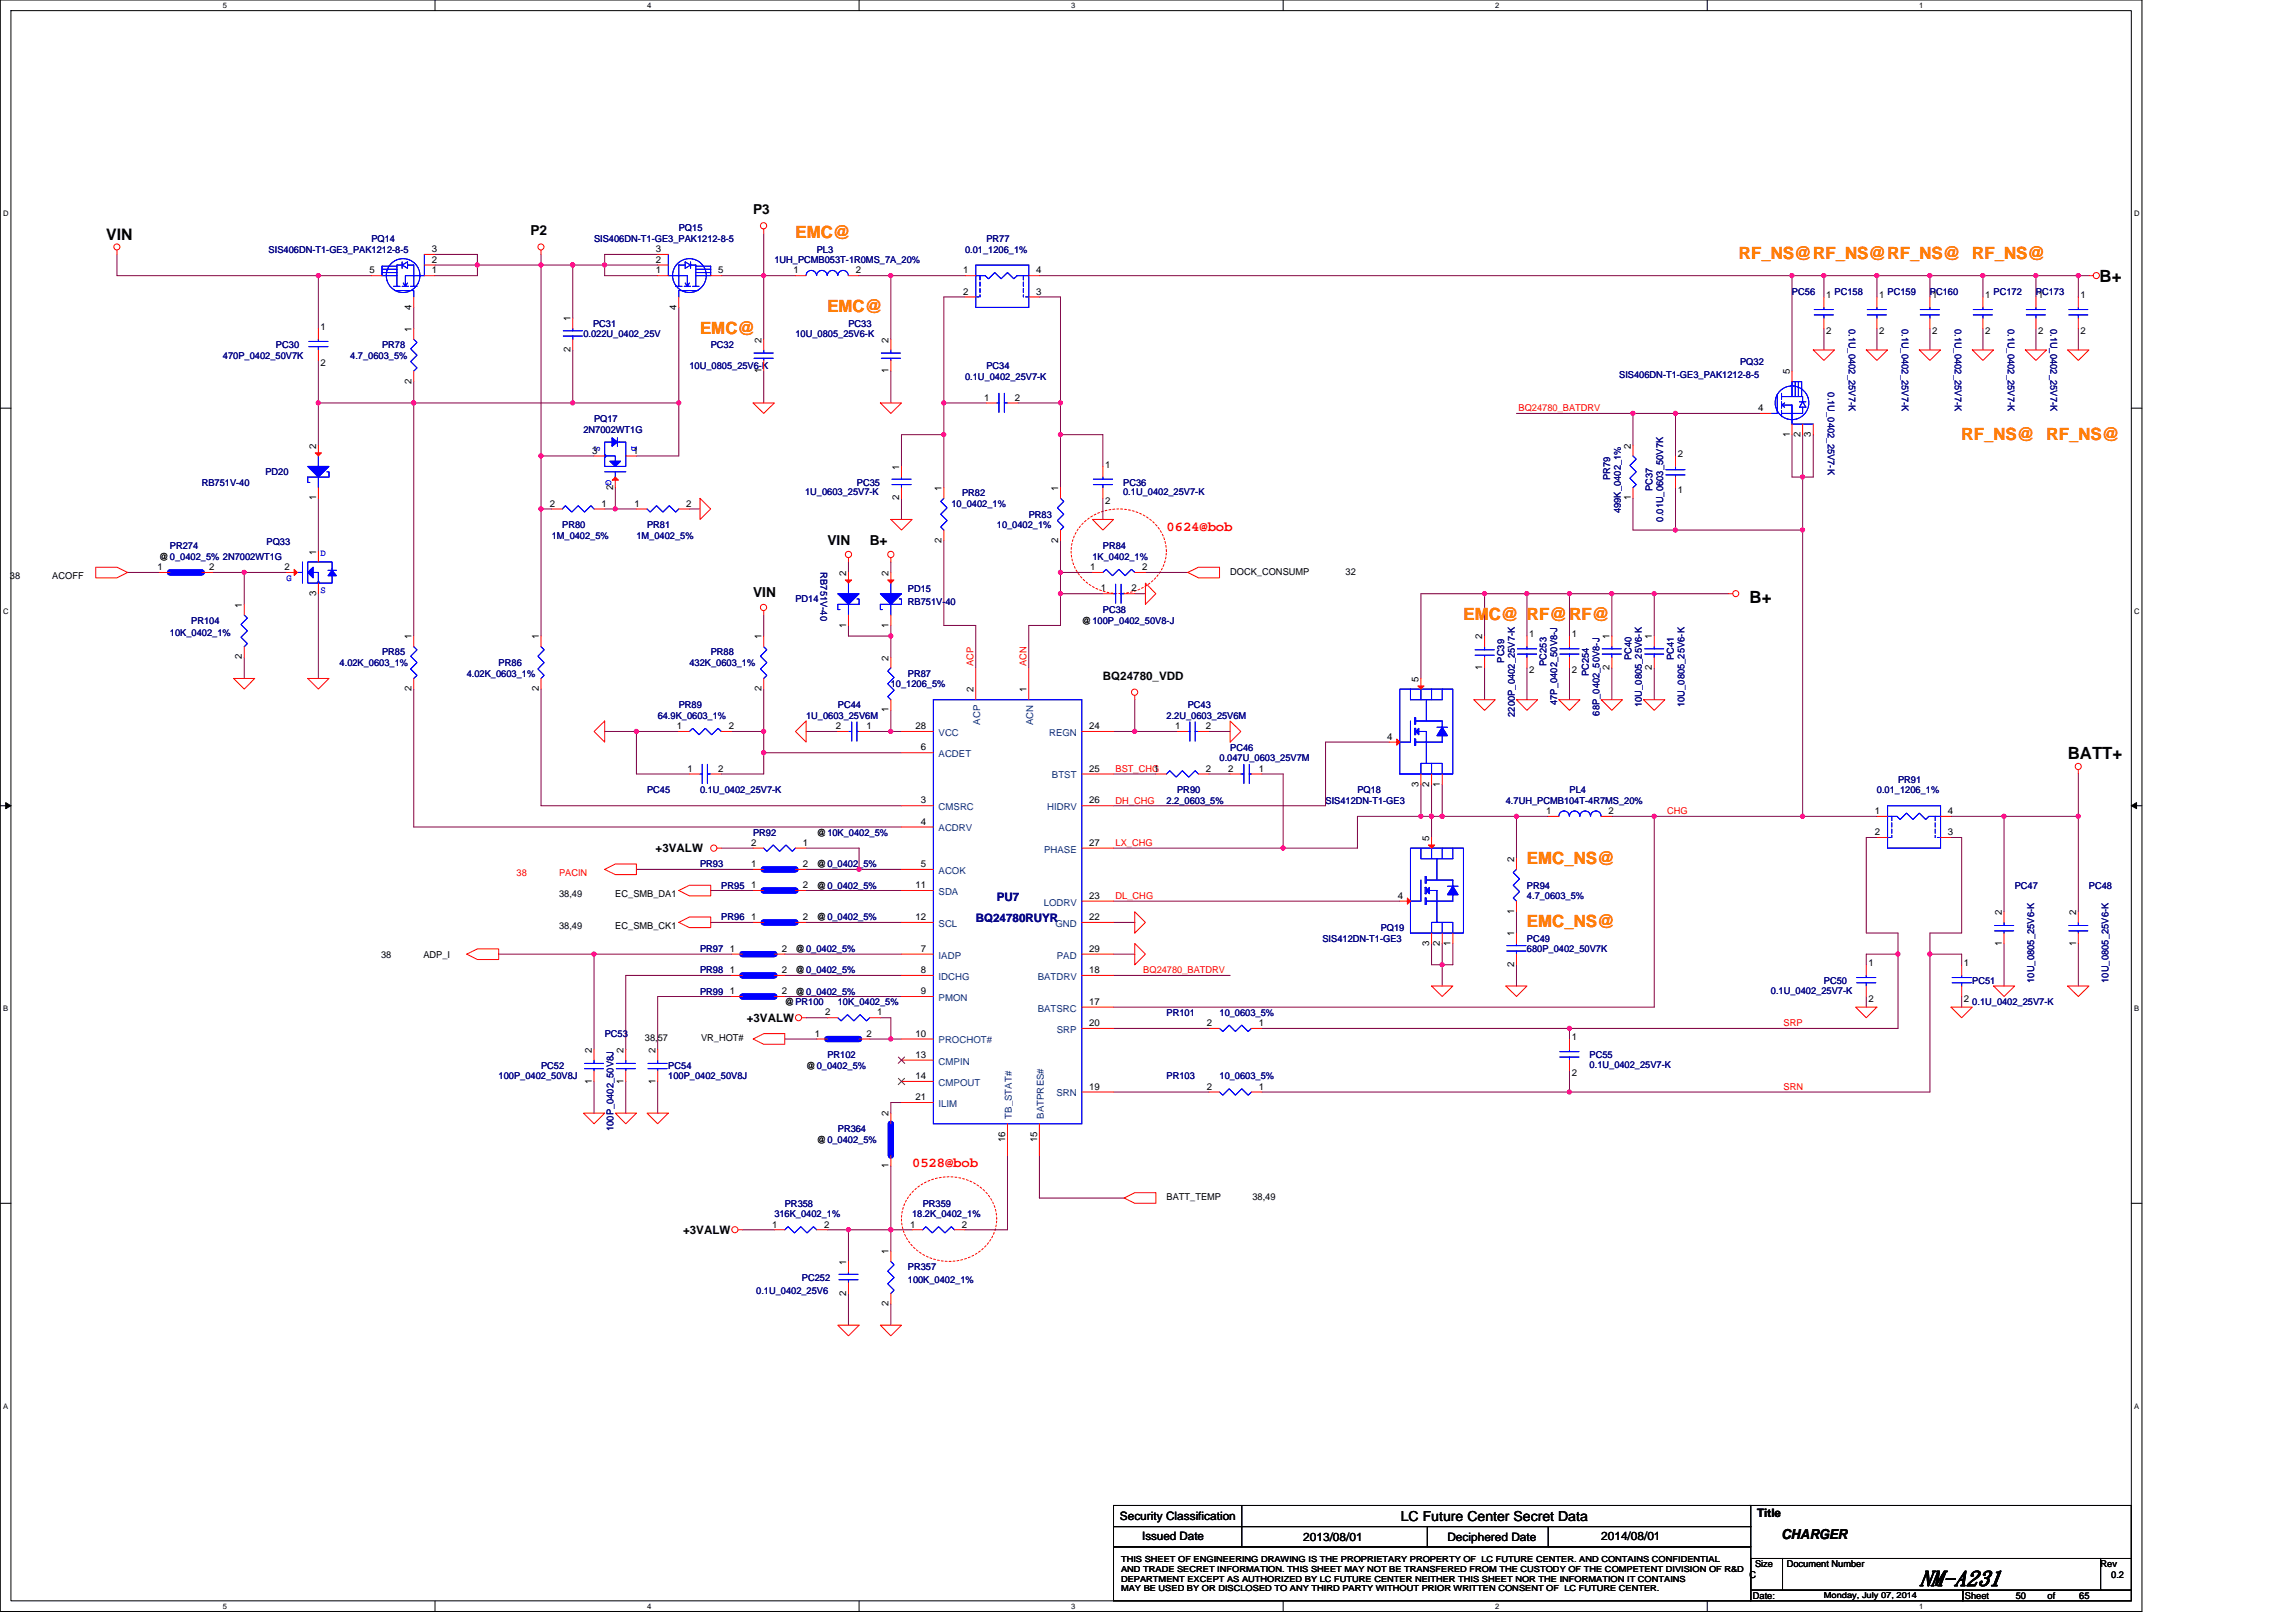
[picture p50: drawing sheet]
<svg xmlns="http://www.w3.org/2000/svg" width="297mm" height="210mm" viewBox="0 0 297 210" stroke-linecap="round" stroke-linejoin="round" font-family="sans-serif">
<defs><g id="words">
<text font-size="2.8" x="248.3" y="205.1">NM-A231</text>
<g font-size="2.2" fill="#ff8000">
<text x="102.9" y="30.8">EMC@</text>
<text x="225" y="33.6">RF_NS@RF_NS@RF_NS@</text>
<text x="255.2" y="33.6">RF_NS@</text>
<text x="107" y="40.4">EMC@</text>
<text x="90.6" y="43.2">EMC@</text>
<text x="253.8" y="56.9">RF_NS@</text>
<text x="264.8" y="56.9">RF_NS@</text>
<text x="189.3" y="80.2">EMC@ RF@ RF@</text>
<text x="197.5" y="111.7">EMC_NS@</text>
<text x="197.5" y="120">EMC_NS@</text>
</g>
<g font-size="2.2">
<text x="271.6" y="36.4">B+</text>
<text x="226.4" y="78">B+</text>
<text x="267.5" y="98.2">BATT+</text>
</g>
<text font-size="2.1" x="13.8" y="31">VIN</text>
<g font-size="1.8">
<text x="97.4" y="27.7">P3</text>
<text x="68.6" y="30.5">P2</text>
<text x="107" y="70.5">VIN</text>
<text x="112.5" y="70.5">B+</text>
<text x="97.4" y="77.2">VIN</text>
<text x="181.2" y="196.8">LC Future Center Secret Data</text>
<text x="230.5" y="199.1">CHARGER</text>
</g>
<g font-size="1.8" fill="#f00">
<text x="150.9" y="68.7">0624@bob</text>
<text x="118" y="151">0528@bob</text>
</g>
<g font-size="1.5">
<text x="142.7" y="87.9">BQ24780_VDD</text>
<text x="84.8" y="110.3">+3VALW</text>
<text x="96.6" y="132.2">+3VALW</text>
<text x="88.4" y="159.7">+3VALW</text>
<text x="144.9" y="196.7">Security Classification</text>
<text x="227.3" y="196.3">Title</text>
<text x="147.8" y="199.3">Issued Date</text>
<text x="168.6" y="199.4">2013/08/01</text>
<text x="187.3" y="199.4">Deciphered Date</text>
<text x="207.2" y="199.3">2014/08/01</text>
</g>
<g font-size="1.5" fill="#000080">
<text x="126.2" y="119.3">BQ24780RUYR</text>
<text x="129" y="116.6">PU7</text>
</g>
<g font-size="1.2" fill="#000080">
<text x="87.8" y="29.9">PQ15</text>
<text x="34.8" y="32.7">SIS406DN-T1-GE3_PAK1212-8-5</text>
<text x="48" y="31.3">PQ14</text>
<text x="76.9" y="31.3">SIS406DN-T1-GE3_PAK1212-8-5</text>
<text x="100.2" y="34">1UH_PCMB053T-1R0MS_7A_20%</text>
<text x="105.7" y="32.7">PL3</text>
<text x="124.9" y="32.7">0.01_1206_1%</text>
<text x="127.6" y="31.3">PR77</text>
<text x="231.8" y="38.2">PC56</text>
<text x="237.3" y="38.2">PC158</text>
<text x="244.2" y="38.2">PC159</text>
<text x="249.7" y="38.2">PC160</text>
<text x="257.9" y="38.2">PC172</text>
<text x="263.4" y="38.2">PC173</text>
<text x="28.8" y="46.4">470P_0402_50V7K</text>
<text x="35.7" y="45">PC30</text>
<text x="45.3" y="46.4">4.7_0603_5%</text>
<text x="49.4" y="45">PR78</text>
<text x="75.5" y="43.6">0.022U_0402_25V</text>
<text x="76.7" y="42.3">PC31</text>
<text x="89.2" y="47.8">10U_0805_25V6-K</text>
<text x="91.9" y="45">PC32</text>
<text x="102.9" y="43.6">10U_0805_25V6-K</text>
<text x="109.8" y="42.3">PC33</text>
<text x="127.6" y="47.8">PC34</text>
<text x="225.1" y="47.2">PQ32</text>
<text x="239.2" y="42.5" transform="rotate(90 239.2 42.5)">0.1U_0402_25V7-K</text>
<text x="246.1" y="42.5" transform="rotate(90 246.1 42.5)">0.1U_0402_25V7-K</text>
<text x="252.9" y="42.5" transform="rotate(90 252.9 42.5)">0.1U_0402_25V7-K</text>
<text x="259.8" y="42.5" transform="rotate(90 259.8 42.5)">0.1U_0402_25V7-K</text>
<text x="265.3" y="42.5" transform="rotate(90 265.3 42.5)">0.1U_0402_25V7-K</text>
<text x="124.9" y="49.1">0.1U_0402_25V7-K</text>
<text x="209.5" y="48.9">SIS406DN-T1-GE3_PAK1212-8-5</text>
<text x="236.5" y="50.8" transform="rotate(90 236.5 50.8)">0.1U_0402_25V7-K</text>
<text x="75.5" y="56">2N7002WT1G</text>
<text x="76.9" y="54.6">PQ17</text>
<text x="26.1" y="62.8">RB751V-40</text>
<text x="34.3" y="61.5">PD20</text>
<text x="104.2" y="64.1">1U_0603_25V7-K</text>
<text x="110.9" y="62.8">PC35</text>
<text x="123.1" y="65.6">10_0402_1%</text>
<text x="124.5" y="64.2">PR82</text>
<text x="145.3" y="62.8">PC36</text>
<text x="145.3" y="64.1">0.1U_0402_25V7-K</text>
<text x="208.3" y="62.1" transform="rotate(-90 208.3 62.1)">PR79</text>
<text x="213.8" y="63.5" transform="rotate(-90 213.8 63.5)">PC37</text>
<text x="22" y="71.1">PR274</text>
<text x="34.5" y="70.5">PQ33</text>
<text x="71.4" y="69.7">1M_0402_5%</text>
<text x="72.7" y="68.3">PR80</text>
<text x="82.3" y="69.7">1M_0402_5%</text>
<text x="83.7" y="68.3">PR81</text>
<text x="129" y="68.3">10_0402_1%</text>
<text x="133.1" y="67">PR83</text>
<text x="142.7" y="71.1">PR84</text>
<text x="209.7" y="66.4" transform="rotate(-90 209.7 66.4)">499K_0402_1%</text>
<text x="215.2" y="67.5" transform="rotate(-90 215.2 67.5)">0.01U_0603_50V7K</text>
<text x="102.9" y="77.9">PD14</text>
<text x="106.2" y="74.1" transform="rotate(90 106.2 74.1)">RB751V-40</text>
<text x="117.5" y="76.6">PD15</text>
<text x="141.3" y="72.5">1K_0402_1%</text>
<text x="22" y="82.3">10K_0402_1%</text>
<text x="24.7" y="80.7">PR104</text>
<text x="117.5" y="78.2">RB751V-40</text>
<text x="142.7" y="79.3">PC38</text>
<text x="43.9" y="86.2">4.02K_0603_1%</text>
<text x="49.4" y="84.8">PR85</text>
<text x="60.4" y="87.5">4.02K_0603_1%</text>
<text x="64.5" y="86.2">PR86</text>
<text x="89.2" y="86.2">432K_0603_1%</text>
<text x="91.9" y="84.8">PR88</text>
<text x="115.2" y="88.9">10_1206_5%</text>
<text x="117.5" y="87.5">PR87</text>
<text x="194.6" y="85.7" transform="rotate(-90 194.6 85.7)">PC39</text>
<text x="200.1" y="86.1" transform="rotate(-90 200.1 86.1)">PC253</text>
<text x="205.5" y="87.5" transform="rotate(-90 205.5 87.5)">PC254</text>
<text x="211" y="85.4" transform="rotate(-90 211 85.4)">PC40</text>
<text x="216.5" y="85.4" transform="rotate(-90 216.5 85.4)">PC41</text>
<text x="85.1" y="93">64.9K_0603_1%</text>
<text x="87.8" y="91.7">PR89</text>
<text x="104.3" y="93">1U_0603_25V6M</text>
<text x="108.4" y="91.7">PC44</text>
<text x="150.9" y="93">2.2U_0603_25V6M</text>
<text x="153.7" y="91.7">PC43</text>
<text x="196" y="92.7" transform="rotate(-90 196 92.7)">2200P_0402_25V7-K</text>
<text x="201.4" y="91.2" transform="rotate(-90 201.4 91.2)">47P_0402_50V8-J</text>
<text x="206.9" y="92.6" transform="rotate(-90 206.9 92.6)">68P_0402_50V8-J</text>
<text x="212.4" y="91.5" transform="rotate(-90 212.4 91.5)">10U_0805_25V6-K</text>
<text x="217.9" y="91.5" transform="rotate(-90 217.9 91.5)">10U_0805_25V6-K</text>
<text x="157.8" y="98.5">0.047U_0603_25V7M</text>
<text x="159.1" y="97.1">PC46</text>
<text x="245.6" y="101.3">PR91</text>
<text x="83.7" y="102.6">PC45</text>
<text x="90.6" y="102.6">0.1U_0402_25V7-K</text>
<text x="150.9" y="104">2.2_0603_5%</text>
<text x="152.3" y="102.6">PR90</text>
<text x="171.5" y="104">SIS412DN-T1-GE3</text>
<text x="175.6" y="102.6">PQ18</text>
<text x="194.8" y="104">4.7UH_PCMB104T-4R7MS_20%</text>
<text x="203" y="102.6">PL4</text>
<text x="242.8" y="102.6">0.01_1206_1%</text>
<text x="90.6" y="112.2">PR93</text>
<text x="97.4" y="108.1">PR92</text>
<text x="93.3" y="115">PR95</text>
<text x="93.3" y="119.1">PR96</text>
<text x="197.5" y="115">PR94</text>
<text x="197.5" y="116.3">4.7_0603_5%</text>
<text x="260.6" y="115">PC47</text>
<text x="270.3" y="115">PC48</text>
<text x="90.6" y="123.2">PR97</text>
<text x="90.6" y="125.9">PR98</text>
<text x="171.1" y="121.8">SIS412DN-T1-GE3</text>
<text x="178.6" y="120.5">PQ19</text>
<text x="197.5" y="121.8">PC49</text>
<text x="197.5" y="123.2">680P_0402_50V7K</text>
<text x="90.6" y="128.7">PR99</text>
<text x="108.4" y="130">10K_0402_5%</text>
<text x="150.9" y="131.4">PR101</text>
<text x="157.8" y="131.4">10_0603_5%</text>
<text x="229.1" y="128.5">0.1U_0402_25V7-K</text>
<text x="236" y="127.3">PC50</text>
<text x="255.2" y="127.3">PC51</text>
<text x="255.2" y="130">0.1U_0402_25V7-K</text>
<text x="263.2" y="127.1" transform="rotate(-90 263.2 127.1)">10U_0805_25V6-K</text>
<text x="272.8" y="127.1" transform="rotate(-90 272.8 127.1)">10U_0805_25V6-K</text>
<text x="78.2" y="134.2">PC53</text>
<text x="107" y="136.9">PR102</text>
<text x="205.7" y="136.9">PC55</text>
<text x="64.5" y="139.7">100P_0402_50V8J</text>
<text x="70" y="138.3">PC52</text>
<text x="86.5" y="138.3">PC54</text>
<text x="86.5" y="139.7">100P_0402_50V8J</text>
<text x="150.9" y="139.7">PR103</text>
<text x="157.8" y="139.7">10_0603_5%</text>
<text x="205.7" y="138.2">0.1U_0402_25V7-K</text>
<text x="79.4" y="146.3" transform="rotate(-90 79.4 146.3)">100P_0402_50V8J</text>
<text x="108.4" y="146.5">PR364</text>
<text x="100.2" y="157.5">316K_0402_1%</text>
<text x="101.5" y="156.1">PR358</text>
<text x="118" y="157.5">18.2K_0402_1%</text>
<text x="119.4" y="156.1">PR359</text>
<text x="97.8" y="167.4">0.1U_0402_25V6</text>
<text x="103.7" y="165.7">PC252</text>
<text x="117.5" y="164.3">PR357</text>
<text x="117.5" y="166">100K_0402_1%</text>
</g>
<g font-size="1.2">
<text x="47.8" y="35.4">5</text>
<text x="55.9" y="35.4">1</text>
<text x="55.9" y="32.6">3</text>
<text x="55.9" y="34">2</text>
<text x="84.8" y="35.4">1</text>
<text x="84.8" y="32.6">3</text>
<text x="84.8" y="34">2</text>
<text x="92.9" y="35.4">5</text>
<text x="102.7" y="35.4">1</text>
<text x="110.7" y="35.4">2</text>
<text x="124.6" y="35.4">1</text>
<text x="134" y="35.4">4</text>
<text x="53.2" y="40.1" transform="rotate(-90 53.2 40.1)">4</text>
<text x="73.8" y="41.6" transform="rotate(-90 73.8 41.6)">1</text>
<text x="87.5" y="40.1" transform="rotate(-90 87.5 40.1)">4</text>
<text x="124.6" y="38.1">2</text>
<text x="134" y="38.1">3</text>
<text x="236.3" y="38.5">1</text>
<text x="243.1" y="38.5">1</text>
<text x="250" y="38.5">1</text>
<text x="256.8" y="38.5">1</text>
<text x="263.7" y="38.5">1</text>
<text x="269.2" y="38.5">1</text>
<text x="41.5" y="42.7">1</text>
<text x="41.5" y="47.3">2</text>
<text x="53.2" y="42.9" transform="rotate(-90 53.2 42.9)">1</text>
<text x="73.8" y="45.6" transform="rotate(-90 73.8 45.6)">2</text>
<text x="98.5" y="44.3" transform="rotate(-90 98.5 44.3)">2</text>
<text x="115" y="44.3" transform="rotate(-90 115 44.3)">2</text>
<text x="236.3" y="43.2">2</text>
<text x="243.1" y="43.2">2</text>
<text x="250" y="43.2">2</text>
<text x="256.8" y="43.2">2</text>
<text x="263.7" y="43.2">2</text>
<text x="269.2" y="43.2">2</text>
<text x="53.2" y="49.7" transform="rotate(-90 53.2 49.7)">2</text>
<text x="98.5" y="48.3" transform="rotate(-90 98.5 48.3)">1</text>
<text x="115" y="48.3" transform="rotate(-90 115 48.3)">1</text>
<text x="127.3" y="51.8">1</text>
<text x="131.3" y="51.8">2</text>
<text x="227.5" y="53.2">4</text>
<text x="231.5" y="48.4" transform="rotate(-90 231.5 48.4)">5</text>
<text x="40.9" y="58" transform="rotate(-90 40.9 58)">2</text>
<text x="76.6" y="58.7">3</text>
<text x="81.9" y="58.7">1</text>
<text x="211" y="58" transform="rotate(-90 211 58)">2</text>
<text x="217.1" y="59.1">2</text>
<text x="231.5" y="56.5" transform="rotate(-90 231.5 56.5)">1</text>
<text x="232.9" y="56.5" transform="rotate(-90 232.9 56.5)">2</text>
<text x="234.3" y="56.5" transform="rotate(-90 234.3 56.5)">3</text>
<text x="40.9" y="64.7" transform="rotate(-90 40.9 64.7)">1</text>
<text x="71.1" y="65.6">2</text>
<text x="77.8" y="65.6">1</text>
<text x="79.3" y="63.4" transform="rotate(-90 79.3 63.4)">2</text>
<text x="82.1" y="65.6">1</text>
<text x="88.8" y="65.6">2</text>
<text x="116.3" y="64.7" transform="rotate(-90 116.3 64.7)">2</text>
<text x="116.3" y="60.8" transform="rotate(-90 116.3 60.8)">1</text>
<text x="121.8" y="63.5" transform="rotate(-90 121.8 63.5)">1</text>
<text x="136.9" y="63.5" transform="rotate(-90 136.9 63.5)">1</text>
<text x="143" y="60.5">1</text>
<text x="143" y="65.2">2</text>
<text x="211" y="64.7" transform="rotate(-90 211 64.7)">1</text>
<text x="217.1" y="63.8">1</text>
<text x="40.9" y="71.8" transform="rotate(-90 40.9 71.8)">1</text>
<text x="121.8" y="70.2" transform="rotate(-90 121.8 70.2)">2</text>
<text x="136.9" y="70.2" transform="rotate(-90 136.9 70.2)">2</text>
<text x="1.3" y="74.9">38</text>
<text x="6.8" y="74.9">ACOFF</text>
<text x="20.4" y="73.8">1</text>
<text x="20.6" y="72.5">@0_0402_5% 2N7002WT1G</text>
<text x="27" y="73.8">2</text>
<text x="36.8" y="73.8">2</text>
<text x="40.9" y="77.1" transform="rotate(-90 40.9 77.1)">3</text>
<text x="109.5" y="74.5" transform="rotate(-90 109.5 74.5)">2</text>
<text x="115" y="74.5" transform="rotate(-90 115 74.5)">2</text>
<text x="141.1" y="73.8">1</text>
<text x="142.4" y="76.5">1</text>
<text x="146.4" y="76.5">2</text>
<text x="147.8" y="73.8">2</text>
<text x="159.1" y="74.4">DOCK_CONSUMP</text>
<text x="174.1" y="74.4">32</text>
<text x="31.3" y="78.6" transform="rotate(-90 31.3 78.6)">1</text>
<text x="53.2" y="82.7" transform="rotate(-90 53.2 82.7)">1</text>
<text x="69.7" y="82.7" transform="rotate(-90 69.7 82.7)">1</text>
<text x="98.5" y="82.7" transform="rotate(-90 98.5 82.7)">1</text>
<text x="109.5" y="81.2" transform="rotate(-90 109.5 81.2)">1</text>
<text x="115" y="81.2" transform="rotate(-90 115 81.2)">1</text>
<text x="140" y="80.7">@100P_0402_50V8-J</text>
<text x="191.8" y="82.7" transform="rotate(-90 191.8 82.7)">2</text>
<text x="197.8" y="82.4">1</text>
<text x="203.3" y="82.4">1</text>
<text x="208.2" y="82.7" transform="rotate(-90 208.2 82.7)">1</text>
<text x="213.7" y="82.7" transform="rotate(-90 213.7 82.7)">1</text>
<text x="31.3" y="85.3" transform="rotate(-90 31.3 85.3)">2</text>
<text x="53.2" y="89.4" transform="rotate(-90 53.2 89.4)">2</text>
<text x="69.7" y="89.4" transform="rotate(-90 69.7 89.4)">2</text>
<text x="98.5" y="89.4" transform="rotate(-90 98.5 89.4)">2</text>
<text x="115" y="85.5" transform="rotate(-90 115 85.5)">2</text>
<text x="125.9" y="89.6" transform="rotate(-90 125.9 89.6)">2</text>
<text x="132.8" y="89.6" transform="rotate(-90 132.8 89.6)">1</text>
<text x="183.5" y="88.2" transform="rotate(-90 183.5 88.2)">5</text>
<text x="191.8" y="86.7" transform="rotate(-90 191.8 86.7)">1</text>
<text x="197.8" y="87.1">2</text>
<text x="203.3" y="87.1">2</text>
<text x="208.2" y="86.7" transform="rotate(-90 208.2 86.7)">2</text>
<text x="213.7" y="86.7" transform="rotate(-90 213.7 86.7)">2</text>
<text x="87.6" y="94.3">1</text>
<text x="94.3" y="94.3">2</text>
<text x="108.1" y="94.3">2</text>
<text x="112.1" y="94.3">1</text>
<text x="115" y="92.2" transform="rotate(-90 115 92.2)">1</text>
<text x="118.4" y="94.3">28</text>
<text x="140.9" y="94.3">24</text>
<text x="152" y="94.3">1</text>
<text x="156" y="94.3">2</text>
<text x="179.5" y="95.7">4</text>
<text x="88.9" y="99.8">1</text>
<text x="92.9" y="99.8">2</text>
<text x="119.1" y="97.1">6</text>
<text x="140.9" y="99.8">25</text>
<text x="149.3" y="99.8">1</text>
<text x="156" y="99.8">2</text>
<text x="158.9" y="99.8">2</text>
<text x="162.9" y="99.8">1</text>
<text x="183.5" y="101.8" transform="rotate(-90 183.5 101.8)">3</text>
<text x="184.9" y="101.8" transform="rotate(-90 184.9 101.8)">2</text>
<text x="186.3" y="101.8" transform="rotate(-90 186.3 101.8)">1</text>
<text x="119.1" y="103.9">3</text>
<text x="119.1" y="106.7">4</text>
<text x="140.9" y="103.9">26</text>
<text x="200" y="105.3">1</text>
<text x="208.1" y="105.3">2</text>
<text x="242.6" y="105.3">1</text>
<text x="252" y="105.3">4</text>
<text x="97.2" y="112.2">1</text>
<text x="97.2" y="109.4">2</text>
<text x="103.9" y="112.2">2</text>
<text x="103.9" y="109.4">1</text>
<text x="105.7" y="112.2">@0_0402_5%</text>
<text x="105.7" y="108.1">@10K_0402_5%</text>
<text x="119.1" y="112.2">5</text>
<text x="140.9" y="109.4">27</text>
<text x="184.9" y="108.8" transform="rotate(-90 184.9 108.8)">5</text>
<text x="195.9" y="111.5" transform="rotate(-90 195.9 111.5)">2</text>
<text x="242.6" y="108.1">2</text>
<text x="252" y="108.1">3</text>
<text x="72.3" y="116.1">38,49</text>
<text x="79.6" y="116.1">EC_SMB_DA1</text>
<text x="97.2" y="114.9">1</text>
<text x="97.2" y="119">1</text>
<text x="103.9" y="114.9">2</text>
<text x="103.9" y="119">2</text>
<text x="105.7" y="115">@0_0402_5%</text>
<text x="105.7" y="119.1">@0_0402_5%</text>
<text x="118.4" y="114.9">11</text>
<text x="118.4" y="119">12</text>
<text x="140.9" y="116.3">23</text>
<text x="140.9" y="119">22</text>
<text x="180.8" y="116.3">4</text>
<text x="195.9" y="118.2" transform="rotate(-90 195.9 118.2)">1</text>
<text x="259" y="118.4" transform="rotate(-90 259 118.4)">2</text>
<text x="268.6" y="118.4" transform="rotate(-90 268.6 118.4)">2</text>
<text x="49.3" y="123.9">38</text>
<text x="54.8" y="123.9">ADP_I</text>
<text x="72.3" y="120.2">38,49</text>
<text x="79.6" y="120.2">EC_SMB_CK1</text>
<text x="94.4" y="123.1">1</text>
<text x="94.4" y="125.9">1</text>
<text x="101.1" y="123.1">2</text>
<text x="101.1" y="125.9">2</text>
<text x="102.9" y="123.2">@0_0402_5%</text>
<text x="102.9" y="125.9">@0_0402_5%</text>
<text x="119.1" y="125.9">8</text>
<text x="119.1" y="123.1">7</text>
<text x="140.9" y="123.1">29</text>
<text x="140.9" y="125.9">18</text>
<text x="184.9" y="122.4" transform="rotate(-90 184.9 122.4)">3</text>
<text x="186.3" y="122.4" transform="rotate(-90 186.3 122.4)">2</text>
<text x="187.7" y="122.4" transform="rotate(-90 187.7 122.4)">1</text>
<text x="195.9" y="125.1" transform="rotate(-90 195.9 125.1)">2</text>
<text x="195.9" y="121.1" transform="rotate(-90 195.9 121.1)">1</text>
<text x="241.7" y="125">1</text>
<text x="254.1" y="125">1</text>
<text x="259" y="122.4" transform="rotate(-90 259 122.4)">1</text>
<text x="268.6" y="122.4" transform="rotate(-90 268.6 122.4)">1</text>
<text x="94.4" y="128.6">1</text>
<text x="101.1" y="128.6">2</text>
<text x="101.5" y="130">@PR100</text>
<text x="102.9" y="128.7">@0_0402_5%</text>
<text x="106.8" y="131.4">2</text>
<text x="113.5" y="131.4">1</text>
<text x="119.1" y="128.6">9</text>
<text x="140.9" y="130">17</text>
<text x="241.7" y="129.6">2</text>
<text x="254.1" y="129.6">2</text>
<text x="76.6" y="136.2" transform="rotate(-90 76.6 136.2)">2</text>
<text x="80.7" y="136.2" transform="rotate(-90 80.7 136.2)">2</text>
<text x="83.4" y="134.7">38,57</text>
<text x="84.8" y="136.2" transform="rotate(-90 84.8 136.2)">2</text>
<text x="90.7" y="134.7">VR_HOT#</text>
<text x="105.4" y="134.1">1</text>
<text x="112.1" y="134.1">2</text>
<text x="118.4" y="134.1">10</text>
<text x="118.4" y="136.9">13</text>
<text x="140.9" y="132.8">20</text>
<text x="156.1" y="132.8">2</text>
<text x="162.9" y="132.8">1</text>
<text x="203.3" y="134.6">1</text>
<text x="76.6" y="140.2" transform="rotate(-90 76.6 140.2)">1</text>
<text x="80.7" y="140.2" transform="rotate(-90 80.7 140.2)">1</text>
<text x="84.8" y="140.2" transform="rotate(-90 84.8 140.2)">1</text>
<text x="104.3" y="138.3">@0_0402_5%</text>
<text x="118.4" y="139.6">14</text>
<text x="118.4" y="142.3">21</text>
<text x="140.9" y="141">19</text>
<text x="156.1" y="141">2</text>
<text x="162.9" y="141">1</text>
<text x="203.3" y="139.2">2</text>
<text x="105.7" y="147.9">@0_0402_5%</text>
<text x="115" y="144.4" transform="rotate(-90 115 144.4)">2</text>
<text x="130" y="147.7" transform="rotate(-90 130 147.7)">16</text>
<text x="134.2" y="147.7" transform="rotate(-90 134.2 147.7)">15</text>
<text x="115" y="151.2" transform="rotate(-90 115 151.2)">1</text>
<text x="150.9" y="155.3">BATT_TEMP</text>
<text x="162" y="155.3">38,49</text>
<text x="99.9" y="158.8">1</text>
<text x="106.6" y="158.8">2</text>
<text x="117.7" y="158.8">1</text>
<text x="124.4" y="158.8">2</text>
<text x="109.5" y="167.6" transform="rotate(-90 109.5 167.6)">2</text>
<text x="109.5" y="163.6" transform="rotate(-90 109.5 163.6)">1</text>
<text x="115" y="162.3" transform="rotate(-90 115 162.3)">1</text>
<text x="115" y="169" transform="rotate(-90 115 169)">2</text>
<text x="227.1" y="202.8">Size</text>
<text x="231.2" y="202.8">Document Number</text>
<text x="271.8" y="202.8">Rev</text>
<text x="226.4" y="204.1">C</text>
<text x="226.8" y="206.9">Date:</text>
<text x="254.2" y="206.9">Sheet</text>
<text x="260.8" y="206.9">50</text>
<text x="264.9" y="206.9">of</text>
<text x="269" y="206.9">65</text>
<text x="273.1" y="204.1">0.2</text>
</g>
<g font-size="1.2" fill="#f00">
<text x="196.5" y="53.2">BQ24780_BATDRV</text>
<text x="126" y="86.1" transform="rotate(-90 126 86.1)">ACP</text>
<text x="132.8" y="86.1" transform="rotate(-90 132.8 86.1)">ACN</text>
<text x="144.3" y="99.9">BST_CHG</text>
<text x="144.3" y="104">DH_CHG</text>
<text x="215.7" y="105.3">CHG</text>
<text x="66.8" y="113.3">38</text>
<text x="72.3" y="113.3">PACIN</text>
<text x="144.3" y="109.5">LX_CHG</text>
<text x="144.3" y="116.3">DL_CHG</text>
<text x="147.9" y="125.9">BQ24780_BATDRV</text>
<text x="230.8" y="132.8">SRP</text>
<text x="230.8" y="141">SRN</text>
</g>
<g font-size="1.2" fill="#00f">
<text x="76.9" y="57.7" transform="rotate(90 76.9 57.7)">S</text>
<text x="81.7" y="57.7" transform="rotate(90 81.7 57.7)">D</text>
<text x="78.4" y="62.1" transform="rotate(90 78.4 62.1)">G</text>
<text x="41.5" y="71.9">D</text>
<text x="37.1" y="75.2">G</text>
<text x="41.5" y="76.7">S</text>
</g>
<g font-size="1.2" fill="#004080">
<text x="121.4" y="95.2">VCC</text>
<text x="126.8" y="93.8" transform="rotate(-90 126.8 93.8)">ACP</text>
<text x="133.7" y="93.9" transform="rotate(-90 133.7 93.9)">ACN</text>
<text x="135.7" y="95.2">REGN</text>
<text x="121.4" y="98">ACDET</text>
<text x="136.1" y="100.7">BTST</text>
<text x="121.4" y="104.8">CMSRC</text>
<text x="121.4" y="107.6">ACDRV</text>
<text x="135.5" y="104.8">HIDRV</text>
<text x="121.4" y="113.1">ACOK</text>
<text x="135.1" y="110.3">PHASE</text>
<text x="121.4" y="115.8">SDA</text>
<text x="121.4" y="119.9">SCL</text>
<text x="135" y="117.2">LODRV</text>
<text x="136.5" y="119.9">GND</text>
<text x="121.4" y="124">IADP</text>
<text x="136.7" y="124">PAD</text>
<text x="121.4" y="126.8">IDCHG</text>
<text x="121.4" y="129.5">PMON</text>
<text x="134.3" y="126.8">BATDRV</text>
<text x="134.3" y="130.9">BATSRC</text>
<text x="121.4" y="135">PROCHOT#</text>
<text x="121.4" y="137.7">CMPIN</text>
<text x="136.7" y="133.6">SRP</text>
<text x="121.4" y="140.5">CMPOUT</text>
<text x="121.4" y="143.2">ILIM</text>
<text x="136.7" y="141.9">SRN</text>
<text x="130.9" y="144.7" transform="rotate(-90 130.9 144.7)">TB_STAT#</text>
<text x="135" y="144.7" transform="rotate(-90 135 144.7)">BATPRES#</text>
</g>
<g font-size="1.1">
<text x="145" y="202.1">THIS SHEET OF ENGINEERING DRAWING IS THE PROPRIETARY PROPERTY OF LC FUTURE CENTER. AND CONTAINS CONFIDENTIAL</text>
<text x="145" y="203.3">AND TRADE SECRET INFORMATION. THIS SHEET MAY NOT BE TRANSFERED FROM THE CUSTODY OF THE COMPETENT DIVISION OF R&amp;D</text>
<text x="145" y="204.6">DEPARTMENT EXCEPT AS AUTHORIZED BY LC FUTURE CENTER NEITHER THIS SHEET NOR THE INFORMATION IT CONTAINS</text>
<text x="145" y="205.9">MAY BE USED BY OR DISCLOSED TO ANY THIRD PARTY WITHOUT PRIOR WRITTEN CONSENT OF LC FUTURE CENTER.</text>
<text x="236" y="206.7">Monday, July 07, 2014</text>
</g>
<g font-size="1">
<text x="28.8" y="1">5</text>
<text x="83.7" y="1">4</text>
<text x="138.6" y="1">3</text>
<text x="193.4" y="1">2</text>
<text x="248.3" y="1">1</text>
<text x=".4" y="28">D</text>
<text x="276.1" y="28">D</text>
<text x=".4" y="79.4">C</text>
<text x="276.1" y="79.4">C</text>
<text x=".4" y="130.9">B</text>
<text x="276.1" y="130.9">B</text>
<text x=".4" y="182.3">A</text>
<text x="276.1" y="182.3">A</text>
<text x="28.8" y="208.2">5</text>
<text x="83.7" y="208.2">4</text>
<text x="138.6" y="208.2">3</text>
<text x="193.4" y="208.2">2</text>
<text x="248.3" y="208.2">1</text>
</g>
</g></defs>
<path d="M0 0h277.1v208.5h-277.1zM1.4 1.4h274.3v205.7h-274.3z" fill="none" stroke="#000" stroke-width=".13"/>
<g fill="#fff">
<path d="M28.8 .1h.6v1.1h-.6z"/>
<path d="M28.8 207.3h.6v1.1h-.6z"/>
</g>
<path d="M56.3 0v1.4M56.3 207.1v1.4" fill="none" stroke="#000" stroke-width=".13"/>
<g fill="#fff">
<path d="M83.7 .1h.6v1.1h-.6z"/>
<path d="M83.7 207.3h.6v1.1h-.6z"/>
</g>
<path d="M111.1 0v1.4M111.1 207.1v1.4" fill="none" stroke="#000" stroke-width=".13"/>
<g fill="#fff">
<path d="M138.6 .1h.5v1.1h-.5z"/>
<path d="M138.6 207.3h.5v1.1h-.5z"/>
</g>
<path d="M166 0v1.4M166 207.1v1.4" fill="none" stroke="#000" stroke-width=".13"/>
<g fill="#fff">
<path d="M193.4 .1h.6v1.1h-.6z"/>
<path d="M193.4 207.3h.6v1.1h-.6z"/>
</g>
<path d="M220.9 0v1.4M220.9 207.1v1.4" fill="none" stroke="#000" stroke-width=".13"/>
<g fill="#fff">
<path d="M248.3 .1h.6v1.1h-.6z"/>
<path d="M248.3 207.3h.6v1.1h-.6z"/>
<path d="M.4 27.1h.7v1.1h-.7z"/>
<path d="M276.1 27.1h.7v1.1h-.7z"/>
<path d="M.4 78.5h.7v1.1h-.7z"/>
<path d="M276.1 78.5h.7v1.1h-.7z"/>
</g>
<path d="M0 52.8h1.4M275.7 52.8h1.4" fill="none" stroke="#000" stroke-width=".13"/>
<g fill="#fff">
<path d="M.4 130h.7v1.1h-.7z"/>
<path d="M276.1 130h.7v1.1h-.7z"/>
</g>
<path d="M0 104.2h1.4M275.7 104.2h1.4" fill="none" stroke="#000" stroke-width=".13"/>
<path d="M.7 103.8l.7 .4-.7 .4zM275.7 104.2l.7-.4v.8z" fill="#000" stroke="#000" stroke-width=".13"/>
<g fill="#fff">
<path d="M.4 181.4h.7v1.1h-.7z"/>
<path d="M276.1 181.4h.7v1.1h-.7z"/>
</g>
<g fill="none" stroke="#000" stroke-width=".13">
<path d="M0 155.7h1.4M275.7 155.7h1.4M144.1 194.8h82.4v2.7h-82.4zM144.1 197.5h82.4v2.6h-82.4zM160.7 194.8v5.3M184.7 197.5v2.6M200.3 197.5v2.6M226.4 194.8h49.3v6.8M144.1 200.1h82.4v7h-82.4zM226.5 201.6h4.1v4.1h-4.1zM226.5 205.7h27.4v1.4h-27.4zM230.6 201.6h41.2v4.1h-41.2z"/>
<path d="M253.9 205.7h21.8v1.4h-21.8zM271.8 201.6h3.9v4.1h-3.9z"/>
</g>
<path d="M140.4 67.4a6.6 6.6 0 0 1 9.8 1.4 5.2 5.2 0 0 1-2.6 7.4 6.4 6.4 0 0 1-8.7-3.2 5 5 0 0 1 1.5-5.6zM118.4 153.8a6.6 6.6 0 0 1 9.9 1.4 5.2 5.2 0 0 1-2.7 7.4 6.4 6.4 0 0 1-8.7-3.2 5 5 0 0 1 1.5-5.6z" fill="none" stroke="#f00" stroke-width=".13" stroke-dasharray=".3 .3"/>
<g fill="none" stroke="#800040" stroke-width=".13">
<path d="M15.1 32.9v2.8h26.1M41.2 35.7h6.8M41.2 35.7v6.8M53.5 39.8v2.7M56.3 32.9h5.5v1.4M56.3 34.3h5.5M61.8 34.3h8.2M61.8 34.3v1.4h-5.5M70 34.3h4.1M70 32.9v1.4M70 34.3v24.7M74.1 34.3h4.1"/>
<path d="M74.1 34.3v6.8M78.2 34.3v1.4h6.9M78.2 34.3h6.9M85.1 32.9h-6.9v1.4M87.8 39.8v12.3M93.3 35.7h5.5M98.8 35.7v8.2M98.8 35.7h4.1M98.8 30.2v5.5M111.1 35.7h4.1M115.2 35.7v8.2M115.2 35.7h9.7"/>
<path d="M124.9 38.4h-2.8v13.7M134.5 35.7h97.3M134.5 38.4h2.7v13.7M231.8 35.7v12.3M231.8 35.7h4.2v2.7M236 35.7h6.8v2.7M242.8 35.7h6.9v2.7M249.7 35.7h6.8v2.7M256.5 35.7h6.9v2.7M263.4 35.7h5.5M268.9 35.7h1.4M268.9 35.7v2.7"/>
<path d="M41.2 46.6v5.5M41.2 52.1v5.5M41.2 52.1h12.3M53.5 52.1v30.2M53.5 52.1h20.6M53.5 49.4v2.7M70 59v6.8h1.4M70 59h6.9M74.1 45.3v6.8M74.1 52.1h13.7M87.8 52.1v6.9h-5.5M98.8 48v4.1"/>
<path d="M115.2 48v4.1M122.1 56.2v6.9M122.1 52.1v4.1M122.1 52.1h5.5M122.1 56.2h-5.5v4.1M131.7 52.1h5.5M137.2 56.2v6.9M137.2 52.1v4.1M137.2 56.2h5.5v4.1M196.2 53.5h15.1M211.3 53.5h5.5M211.3 53.5v4.1"/>
<path d="M216.8 53.5v5.5M216.8 53.5h10.9M231.8 56.2v5.5h1.4M233.2 56.2v5.5M234.6 56.2v5.5h-1.4M236 42.5v2.8M242.8 42.5v2.8M249.7 42.5v2.8M256.5 42.5v2.8M263.4 42.5v2.8M268.9 42.5v2.8M16.5 74.1h4.1"/>
<path d="M27.5 74.1h4.1M31.6 74.1v4.1M31.6 74.1h5.5M41.2 76.8v11M41.2 64.5v6.8M70 65.8v16.5M78.2 65.8h1.4M79.6 63.1v2.7M79.6 65.8h2.7M89.2 65.8h1.4M98.8 79.6v2.7M109.8 72.7v1.4"/>
<path d="M115.2 72.7v1.4M116.6 64.5v2.7M122.1 70v10.9h4.1v5.5M137.2 74.1v2.7h5.5M137.2 74.1h4.1M137.2 70v4.1M137.2 76.8v4.1h-4.1v5.5M142.7 64.5v2.7M146.8 76.8h1.4M148.2 74.1h5.5M192.1 76.8v5.5M197.5 76.8v5.5"/>
<path d="M203 76.8h-19.2v11M203 76.8v5.5M203 76.8h5.5M208.5 76.8h5.5v5.5M208.5 76.8v5.5M211.3 64.5v4.1h5.5M214 76.8h9.6M216.8 68.6h16.4M216.8 63.1v5.5M233.2 61.7v6.9M233.2 68.6v37M31.6 85v2.8"/>
<path d="M53.5 89.2v17.8h63.1M70 89.2v15h46.6M78.2 94.6h4.1M82.3 94.6h5.5M82.3 94.6v5.5h6.9M94.7 94.6h4.1M98.8 97.4v2.7h-5.5M98.8 94.6v2.8M98.8 97.4h17.8M98.8 89.2v5.4M104.3 94.6h4.1M109.8 80.9v1.4h5.4"/>
<path d="M112.5 94.6h2.7M115.2 94.6h1.4M115.2 91.9v2.7M115.2 82.3v2.7M115.2 80.9v1.4M144.1 94.6h2.7M146.8 90.5v4.1h5.5M156.4 94.6h2.7M179.7 96h-8.2v8.2h-27.4M192.1 86.4v4.1M197.5 86.4v4.1M203 86.4v4.1"/>
<path d="M208.5 86.4v4.1M214 86.4v4.1M82.3 112.5h15.1M91.9 115.2h5.5M91.9 119.3h5.5M93.3 109.7h4.1M104.3 109.7h6.8v2.8M104.3 112.5h6.8M104.3 115.2h12.3M104.3 119.3h12.3M111.1 112.5h5.5M144.1 100.1h5.4"/>
<path d="M144.1 116.6h37M144.1 109.7h21.9M144.1 119.3h2.7M156.4 100.1h2.7M163.3 100.1h2.7v9.6M183.8 105.6h1.4M183.8 101.5v4.1M183.8 105.6h-8.2v4.1h-9.6M185.2 105.6v2.8M185.2 101.5v4.1M185.2 105.6h1.4M186.6 105.6h9.6"/>
<path d="M186.6 101.5v4.1M196.2 105.6v5.5M196.2 118v2.7M196.2 105.6h4.1M208.5 105.6h5.5M214 105.6h19.2M214 105.6v24.7h-69.9M233.2 105.6h9.6M242.8 108.4h-1.4v12.3h4.2v2.7M252.4 108.4h1.4v12.3h-4.1v2.7M252.4 105.6h6.9M259.3 105.6h9.6"/>
<path d="M259.3 105.6v12.4M268.9 105.6v12.4M268.9 100.1v5.5M64.5 123.4h12.4v12.4M76.9 139.9v4.1M76.9 123.4h17.8M81 139.9v4.1M85.1 139.9v4.1M94.7 126.2h-13.7v9.6M94.7 128.9h-9.6v6.9M101.5 123.4h15.1M101.5 126.2h15.1"/>
<path d="M101.5 128.9h15.1M101.5 134.4h4.2M104.3 131.7h2.7M112.5 134.4h2.7M113.9 131.7h1.3v2.7M115.2 134.4h1.4M144.1 126.2h15M144.1 133.1h12.3M144.1 123.4h2.7M163.3 133.1h39.7M185.2 122.1v2.7h1.4M186.6 124.8v2.8"/>
<path d="M186.6 122.1v2.7M188 122.1v2.7h-1.4M196.2 124.8v2.8M203 138.5v2.8M203 133.1v1.3M241.4 128.9v1.4M245.6 123.4h-4.2v1.4M245.6 123.4v9.7h-42.6M249.7 123.4v17.9h-46.7M249.7 123.4h4.1v1.4M253.8 128.9v1.4M259.3 122.1v5.5"/>
<path d="M268.9 122.1v5.5M96.1 159.1h4.1M107 159.1h2.8M109.8 159.1v4.1M109.8 159.1h5.4M115.2 159.1h2.8M115.2 150.9v8.2M115.2 159.1v2.8M116.6 142.6h-1.4v1.4M130.3 149.5v9.6h-5.4M134.5 149.5v5.5h10.9M144.1 141.3h12.3"/>
<path d="M163.3 141.3h39.7M109.8 167.3v4.1M115.2 168.7v2.7"/>
</g>
<g fill="#f0f" stroke="#f0f" stroke-width=".13">
<circle cx="137.2" cy="74" r=".27"/>
<circle cx="137.2" cy="56.2" r=".27"/>
<circle cx="137.2" cy="76.8" r=".27"/>
<circle cx="122.1" cy="56.2" r=".27"/>
<circle cx="115.2" cy="35.7" r=".27"/>
<circle cx="98.8" cy="35.7" r=".27"/>
<circle cx="196.2" cy="105.6" r=".27"/>
<circle cx="183.8" cy="105.6" r=".27"/>
<circle cx="146.8" cy="94.6" r=".27"/>
<circle cx="166" cy="109.7" r=".27"/>
<circle cx="185.2" cy="105.6" r=".27"/>
<circle cx="115.2" cy="94.6" r=".27"/>
<circle cx="122.1" cy="52.1" r=".27"/>
<circle cx="137.2" cy="52.1" r=".27"/>
<circle cx="203" cy="133" r=".27"/>
<circle cx="245.5" cy="123.4" r=".27"/>
<circle cx="249.7" cy="123.4" r=".27"/>
<circle cx="203" cy="141.3" r=".27"/>
<circle cx="214" cy="105.6" r=".27"/>
<circle cx="208.5" cy="76.8" r=".27"/>
<circle cx="214" cy="76.8" r=".27"/>
<circle cx="192" cy="76.8" r=".27"/>
<circle cx="197.5" cy="76.8" r=".27"/>
<circle cx="203" cy="76.8" r=".27"/>
<circle cx="78.2" cy="34.3" r=".27"/>
<circle cx="186.6" cy="124.8" r=".27"/>
<circle cx="259.3" cy="105.6" r=".27"/>
<circle cx="186.6" cy="105.6" r=".27"/>
<circle cx="216.8" cy="53.5" r=".27"/>
<circle cx="216.8" cy="68.6" r=".27"/>
<circle cx="268.9" cy="105.6" r=".27"/>
<circle cx="211.2" cy="53.5" r=".27"/>
<circle cx="70" cy="65.8" r=".27"/>
<circle cx="53.5" cy="52.1" r=".27"/>
<circle cx="87.8" cy="52.1" r=".27"/>
<circle cx="74.1" cy="34.3" r=".27"/>
<circle cx="61.7" cy="34.3" r=".27"/>
<circle cx="74.1" cy="52.1" r=".27"/>
<circle cx="41.2" cy="35.7" r=".27"/>
<circle cx="98.8" cy="97.4" r=".27"/>
<circle cx="82.3" cy="94.6" r=".27"/>
<circle cx="111.1" cy="112.5" r=".27"/>
<circle cx="76.8" cy="123.4" r=".27"/>
<circle cx="115.2" cy="134.4" r=".27"/>
<circle cx="70" cy="34.3" r=".27"/>
<circle cx="70" cy="59" r=".27"/>
<circle cx="79.6" cy="65.8" r=".27"/>
<circle cx="115.2" cy="159.1" r=".27"/>
<circle cx="233.2" cy="61.7" r=".27"/>
<circle cx="109.8" cy="159.1" r=".27"/>
<circle cx="115.2" cy="82.3" r=".27"/>
<circle cx="233.2" cy="68.6" r=".27"/>
<circle cx="233.2" cy="105.6" r=".27"/>
<circle cx="98.8" cy="94.6" r=".27"/>
<circle cx="31.6" cy="74" r=".27"/>
<circle cx="41.2" cy="52.1" r=".27"/>
<circle cx="231.8" cy="35.7" r=".27"/>
<circle cx="235.9" cy="35.7" r=".27"/>
<circle cx="242.8" cy="35.7" r=".27"/>
<circle cx="249.7" cy="35.7" r=".27"/>
<circle cx="256.5" cy="35.7" r=".27"/>
<circle cx="268.9" cy="35.7" r=".27"/>
<circle cx="263.4" cy="35.7" r=".27"/>
</g>
<g fill="none" stroke="#f00" stroke-width=".13">
<path d="M15.1 32.4v.5M48 35.7h1.4M53.5 38.4v1.4M54.9 35.7h1.4M54.9 32.9h1.4M54.9 34.3h1.4M70 32.4v.5M85.1 35.7h1.4M85.1 32.9h1.4M85.1 34.3h1.4M87.8 38.4v1.4M91.9 35.7h1.4"/>
<path d="M98.8 29.6v.6M102.9 35.7h1.4M109.8 35.7h1.3M124.9 35.7h1.3M124.9 38.4h1.3M133.1 38.4h1.4M133.1 35.7h1.4M236 38.4v1.4M242.8 38.4v1.4M249.7 38.4v1.4M256.5 38.4v1.4M263.4 38.4v1.4"/>
<path d="M268.9 38.4v1.4M270.3 35.7h.5M41.2 42.5v1.4M41.2 45.3v1.3M41.2 57.6v1.4M53.5 42.5v1.4M53.5 48v1.4M74.1 41.1v1.4M74.1 43.9v1.4M76.9 59h1.3M81 59h1.3M97.4 52.1h2.8l-1.4 1.4z"/>
<path d="M98.8 46.6v1.4M98.8 43.9v1.4M113.9 52.1h2.7l-1.4 1.4zM115.2 46.6v1.4M115.2 43.9v1.4M127.6 52.1h1.4M130.3 52.1h1.4M211.3 57.6v1.4M216.8 59v1.3M227.7 53.5h1.4M231.8 54.9v1.3M231.8 48v1.4"/>
<path d="M233.2 54.9v1.3M234.6 45.3h2.7l-1.3 1.3zM234.6 54.9v1.3M236 41.1v1.4M241.4 45.3h2.8l-1.4 1.3zM242.8 41.1v1.4M248.3 45.3h2.8l-1.4 1.3zM249.7 41.1v1.4M255.2 45.3h2.7l-1.4 1.3zM256.5 41.1v1.4M262 45.3h2.8l-1.4 1.3zM263.4 41.1v1.4"/>
<path d="M267.5 45.3h2.8l-1.4 1.3zM268.9 41.1v1.4M12.4 73.4h2.7l1.4 .7-1.4 .7h-2.7zM20.6 74.1h1.4M26.1 74.1h1.4M31.6 78.2v1.4M37.1 74.1h1.4M41.2 71.3v1.4M41.2 75.4v1.4M41.2 63.1v1.4M71.4 65.8h1.3M76.9 65.8h1.3"/>
<path d="M79.6 61.7v1.4M82.3 65.8h1.4M87.8 65.8h1.4M90.6 64.5l1.3 1.3-1.3 1.4zM98.8 79v.6M109.8 72.2v.5M109.8 79.6v1.3M109.8 74.1v1.3M115.2 67.2h2.8l-1.4 1.4zM115.2 72.2v.5M115.2 79.6v1.3M115.2 74.1v1.3"/>
<path d="M116.6 60.3v1.4M116.6 63.1v1.4M122.1 63.1v1.4M122.1 68.6v1.4M137.2 63.1v1.4M137.2 68.6v1.4M141.3 67.2h2.8l-1.4 1.4zM141.3 74.1h1.4M142.7 60.3v1.4M142.7 63.1v1.4M142.7 76.8h1.4M145.4 76.8h1.4"/>
<path d="M146.8 74.1h1.4M148.2 75.4l1.3 1.4-1.3 1.4zM153.7 74.1l1.3-.7h2.8v1.4h-2.8zM211.3 63.1v1.4M216.8 61.7v1.4M223.6 76.8h.6M30.2 87.8h2.8l-1.4 1.4zM31.6 83.7v1.3M39.8 87.8h2.8l-1.4 1.4zM53.5 82.3v1.4M53.5 87.8v1.4M70 82.3v1.4"/>
<path d="M70 87.8v1.4M76.9 94.6l1.3-1.3v2.7zM87.8 94.6h1.4M93.3 94.6h1.4M98.8 82.3v1.4M98.8 87.8v1.4M102.9 94.6l1.4-1.3v2.7zM108.4 94.6h1.4M111.1 94.6h1.4M115.2 90.5v1.4M115.2 85v1.4M116.6 94.6h4.2"/>
<path d="M116.6 97.4h4.2M126.2 86.4v4.1M133.1 86.4v4.1M140 94.6h4.1M146.8 90v.5M152.3 94.6h1.4M155 94.6h1.4M159.1 93.3l1.4 1.3-1.4 1.4zM179.7 96h1.4M183.8 87.8v1.4M190.7 90.5h2.7l-1.3 1.4zM192.1 85v1.4"/>
<path d="M192.1 82.3v1.4M196.2 90.5h2.7l-1.4 1.4zM197.5 82.3v1.4M197.5 85v1.4M201.7 90.5h2.7l-1.4 1.4zM203 82.3v1.4M203 85v1.4M207.2 90.5h2.7l-1.4 1.4zM208.5 82.3v1.4M208.5 85v1.4M212.6 90.5h2.8l-1.4 1.4zM214 82.3v1.4"/>
<path d="M214 85v1.4M268.9 99.6v.5M78.2 112.5l1.4-.7h2.7v1.4h-2.7zM87.8 115.2l1.4-.7h2.7v1.4h-2.7zM87.8 119.3l1.4-.7h2.7v1.4h-2.7zM89.2 100.1h1.4M91.9 100.1h1.4M92.8 109.7h.5M97.4 112.5h1.4M97.4 109.7h1.4M97.4 115.2h1.4M97.4 119.3h1.4"/>
<path d="M102.9 112.5h1.4M102.9 109.7h1.4M102.9 115.2h1.4M102.9 119.3h1.4M116.6 104.2h4.2M116.6 112.5h4.2M116.6 107h4.2M116.6 115.2h4.2M116.6 119.3h4.2M140 104.2h4.1M140 100.1h4.1M140 116.6h4.1"/>
<path d="M140 119.3h4.1M140 109.7h4.1M146.8 118l1.4 1.3-1.4 1.4zM149.5 100.1h1.4M155 100.1h1.4M159.1 100.1h1.4M161.9 100.1h1.4M181.1 116.6h1.4M183.8 100.1v1.4M185.2 100.1v1.4M185.2 108.4v1.3M186.6 100.1v1.4"/>
<path d="M196.2 116.6v1.4M196.2 111.1v1.4M200.3 105.6h1.4M207.2 105.6h1.3M242.8 105.6h1.4M242.8 108.4h1.4M251.1 108.4h1.3M251.1 105.6h1.3M259.3 118v1.3M268.9 118v1.3M60.4 123.4l1.4-.6h2.7v1.3h-2.7zM76.9 138.5v1.4"/>
<path d="M76.9 135.8v1.4M81 138.5v1.4M81 135.8v1.4M85.1 138.5v1.4M85.1 135.8v1.4M94.7 128.9h1.4M94.7 123.4h1.4M94.7 126.2h1.4M97.4 134.4l1.4-.7h2.7v1.4h-2.7zM100.2 128.9h1.3M100.2 123.4h1.3M100.2 126.2h1.3"/>
<path d="M103.7 131.7h.6M105.7 134.4h1.3M107 131.7h1.4M111.1 134.4h1.4M112.5 131.7h1.4M116.6 134.4h4.2M116.6 126.2h4.2M116.6 137.2h4.2M116.6 139.9h4.2M116.6 123.4h4.2M116.6 128.9h4.2M140 126.2h4.1"/>
<path d="M140 123.4h4.1M140 133.1h4.1M140 130.3h4.1M146.8 122.1l1.4 1.3-1.4 1.4zM156.4 133.1h1.4M161.9 133.1h1.4M185.2 120.7v1.4M185.2 127.6h2.8l-1.4 1.3zM186.6 120.7v1.4M188 120.7v1.4M194.8 127.6h2.7l-1.3 1.3zM196.2 120.7v1.4"/>
<path d="M196.2 123.4v1.4M203 134.4v1.4M203 137.2v1.3M240.1 130.3h2.7l-1.4 1.4zM241.4 124.8v1.4M241.4 127.6v1.3M252.4 130.3h2.8l-1.4 1.4zM253.8 124.8v1.4M253.8 127.6v1.3M257.9 127.6h2.7l-1.3 1.3zM259.3 120.7v1.4M267.5 127.6h2.8l-1.4 1.3z"/>
<path d="M268.9 120.7v1.4M75.5 144h2.7l-1.3 1.4zM79.6 144h2.7l-1.3 1.4zM83.7 144h2.8l-1.4 1.4zM95.5 159.1h.6M100.2 159.1h1.3M105.7 159.1h1.3M115.2 149.5v1.4M115.2 144v1.4M116.6 142.6h4.2M118 159.1h1.4M123.5 159.1h1.4"/>
<path d="M130.3 145.4v4.1M134.5 145.4v4.1M140 141.3h4.1M145.4 155l1.4-.7h2.7v1.4h-2.7zM156.4 141.3h1.4M161.9 141.3h1.4M108.4 171.4h2.7l-1.3 1.4zM109.8 163.2v1.4M109.8 166v1.3M113.9 171.4h2.7l-1.4 1.4zM115.2 161.9v1.3M115.2 167.3v1.4"/>
<circle cx="15.1" cy="31.9" r=".39"/>
<circle cx="70" cy="31.9" r=".39"/>
<circle cx="98.8" cy="29.2" r=".4"/>
<circle cx="271.2" cy="35.7" r=".4"/>
<circle cx="98.8" cy="78.6" r=".4"/>
<circle cx="109.8" cy="71.7" r=".4"/>
<circle cx="115.2" cy="71.7" r=".4"/>
<circle cx="224.6" cy="76.8" r=".39"/>
<circle cx="146.8" cy="89.6" r=".4"/>
<circle cx="268.9" cy="99.2" r=".4"/>
<circle cx="92.3" cy="109.7" r=".4"/>
<circle cx="103.3" cy="131.7" r=".4"/>
<circle cx="95.1" cy="159.1" r=".4"/>
</g>
<g fill="none" stroke="#00f" stroke-width=".13">
<path d="M49.4 35.3h1.9M49.4 34.8h1.9M50.9 37h.8M51.1 37.6h2.4v.8M51.3 34.4h-1.9v1.3h1.9M52 34.3l.7 .4v-.8l-.7 .4h-.7v2.7M52 33.9v.8M52 37h.8M52.2 36.6l.2 .4 .3-.4M52.7 34.3h.8v2.7M53.1 37h.9M54.9 32.9v2.8h-2.5v1.3"/>
<path d="M86.5 32.9v2.8h2.4v1.3M87.4 37h.8M88.5 37h.8M88.6 36.6l.3 .4 .3-.4M88.6 34.3h-.8v2.7M89.3 34.3l-.7 .4v-.8l.7 .4h.7v2.7M89.3 33.9v.8M89.6 37h.8M90 34.4h1.9v1.3h-1.9M90 35.3h1.9M90 34.8h1.9M90.3 37.6h-2.5v.8"/>
<path d="M104.3 35.6a.68 .68 0 0 1 .7-.6 .68 .68 0 0 1 .6 .6M105.7 35.6a.68 .68 0 0 1 .6-.6 .68 .68 0 0 1 .7 .6 .68 .68 0 0 1 .7-.6 .68 .68 0 0 1 .7 .6 .69 .69 0 0 1 .7-.6 .69 .69 0 0 1 .6 .6M126.2 34.3h6.9v5.5h-6.9zM126.2 35.7h1.3l.4 .4 .8-.8 .8 .8 .8-.8 .9 .8 .4-.4h1.5M126.4 38.4h.2M126.8 35.7v.5M126.8 38.1v.3M126.8 36.5v.5M126.8 37.3v.6M132.4 35.7v.5M132.4 36.5v.5M132.4 38.1v.3"/>
<path d="M132.4 37.3v.6M132.7 38.4h.2M236 39.8v.2M242.8 39.8v.2M249.7 39.8v.2M256.5 39.8v.2M263.4 39.8v.2M268.9 39.8v.2M40 44.9h2.4M40 44.2h2.4M41.2 43.9v.3M41.2 44.9v.4"/>
<path d="M41.2 59v1.3M53.5 43.9l.5 .4-.9 .8 .9 .9-.9 .8 .9 .8-.5 .4M72.9 43.5h2.5M72.9 42.8h2.5M74.1 42.5v.3M74.1 43.5v.4M79.2 57.2h-1v1.8v-.2h.2v.3h-.2M79.9 57.2h1.1v3.1h-2.8v-1.3h1.4v.7M79.9 56.6v1.1M97.6 45.7h2.4M97.6 46.4h2.4M98.8 46.4v.2"/>
<path d="M98.8 45.3v.4M114 45.7h2.5M114 46.4h2.5M115.2 46.4v.2M115.2 45.3v.4M129 52.1h.2M129.2 50.9v2.5M129.9 52.1h.4M129.9 50.9v2.5M211.3 59l.4 .4-.8 .8 .8 .8-.8 .9 .8 .8-.4 .4M229.9 51v2.5h-.8M230.5 51.3h2.7v.7l.4 .7h-.8l.4-.7"/>
<path d="M230.5 52v.8M230.5 53.1v.8M230.5 52.4h1.3v2.5h2.8M230.5 50.9v.8M230.9 52.1l-.4 .3 .4 .3M231.8 51.3v-1.9h1.3v1.9M232.3 49.4v1.9M232.7 49.4v1.9M232.8 52h.8M233.2 52.7v.8h-2.7M234.7 40.7h2.5M234.7 40h2.5"/>
<path d="M236 40.7v.4M241.6 40.7h2.4M241.6 40h2.4M242.8 40.7v.4M248.4 40.7h2.5M248.4 40h2.5M249.7 40.7v.4M255.3 40.7h2.5M255.3 40h2.5M256.5 40.7v.4M262.1 40.7h2.5M262.1 40h2.5"/>
<path d="M263.4 40.7v.4M267.6 40.7h2.5M267.6 40h2.5M268.9 40.7v.4M31.6 79.6l.4 .4-.8 .8 .8 .8-.8 .8 .8 .9-.4 .4M38.5 74.1h.6M39.1 72.7v2.7M41.2 61.7v1.4M42.3 61h.3v.7h-2.8v.7h.3M42.4 73.8h1.1M43 74.5v.9h-1.8h.1v-.1h-.2v.1M43 73.8v-1.1h-3.2v2.7h1.4v-1.3h-.7"/>
<path d="M72.7 65.8l.4-.4 .9 .9 .8-.9 .8 .9 .9-.9 .4 .4M78.2 61h2.8M79.6 61v.7M83.7 65.8l.4 .5 .8-.9 .9 .9 .8-.9 .8 .9 .4-.5M109.8 75.4v1.4M109.8 78.2v1.4M110.9 77.5h.2v.7h-2.7v.7h.3M115.2 75.4v1.4M115.2 78.2v1.4M115.4 62.7h2.5M115.4 62h2.5M116.3 77.5h.3v.7h-2.7v.7h.3"/>
<path d="M116.6 61.7v.3M116.6 62.7v.4M122.1 64.5l-.4 .4 .8 .8-.8 .8 .8 .9-.8 .8 .4 .4M137.2 64.5l.4 .4-.8 .8 .8 .8-.8 .9 .8 .8-.4 .4M141.5 62.7h2.4M141.5 62h2.4M142.7 61.7v.3M142.7 62.7v.4M142.7 74.1l.4-.4 .8 .8 .9-.8 .8 .8 .8-.8 .4 .4M144.1 76.8h.2M144.3 75.6v2.4M145 76.8h.4"/>
<path d="M145 75.6v2.4M215.5 60.8h2.5M215.5 61.4h2.5M216.8 61.4v.3M216.8 60.3v.5M53.5 83.7l.5 .4-.9 .8 .9 .8-.9 .9 .9 .8-.5 .4M70 83.7l.4 .4-.8 .8 .8 .8-.8 .9 .8 .8-.4 .4M89.2 94.6l.4-.4 .8 .9 .8-.9 .9 .9 .8-.9 .4 .4M90.8 98.9v2.5M91.5 98.9v2.5M98.8 83.7l.4 .4-.8 .8 .8 .8-.8 .9 .8 .8-.4 .4M109.8 94.6h.4"/>
<path d="M110.2 93.4v2.5M110.9 94.6h.2M110.9 93.4v2.5M115.2 86.4l-.4 .4 .9 .9-.9 .8 .9 .8-.9 .8 .4 .4M120.8 90.5h19.2v54.9h-19.2zM153.7 94.6h.2M153.9 93.4v2.5M154.6 94.6h.4M154.6 93.4v2.5M160.9 98.9v2.5M161.6 98.9v2.5M181.1 89.2h6.9v10.9h-6.9z"/>
<path d="M182.5 93.3v2.7h-1.4M182.5 89.2v1.3h4.1v-1.3M183 95.6h.2v.8h-.2zM183 94.2h.2v.9h-.2zM183 92.9h.2v.8h-.2zM183.2 93.3h3.4v.8M183.6 94.6h.9v4.2M183.8 89.2v1.3M184.5 90.5v2.8M185.2 98.8v1.3M185.2 89.2v1.3M185.2 98.8h1.4v1.3"/>
<path d="M185.2 98.8h-1.4v1.3M185.9 94.1h1.4M186.6 95.2v.8h-3.4M190.8 84.1h2.5M190.8 84.8h2.5M192.1 84.8v.2M192.1 83.7v.4M196.3 84.6h2.5M196.3 83.9h2.5M197.5 83.7v.2M197.5 84.6v.4M201.8 84.6h2.5"/>
<path d="M201.8 83.9h2.5M203 83.7v.2M203 84.6v.4M207.3 84.6h2.5M207.3 83.9h2.5M208.5 83.7v.2M208.5 84.6v.4M212.8 84.6h2.4M212.8 83.9h2.4M214 83.7v.2M214 84.6v.4M90.6 100.1h.2"/>
<path d="M91.5 100.1h.4M98.8 109.7l.4 .5 .8-.9 .9 .9 .8-.9 .8 .9 .4-.5M150.9 100.1l.4-.4 .9 .8 .8-.8 .8 .8 .8-.8 .4 .4M160.5 100.1h.4M161.6 100.1h.3M182.5 109.7h6.8v11h-6.8zM183.8 113.9v2.7h-1.3M184.4 116.2h.1v.8h-.1zM184.4 114.8h.1v.8h-.1zM184.4 113.4h.1v.9h-.1zM184.5 113.9h3.5v.8M184.9 115.2h1v4.1"/>
<path d="M185.2 109.7v1.4M185.9 111.1v2.8M186.6 119.3v1.4M186.6 109.7v1.4M186.6 119.3h1.4v1.4M186.6 119.3h-1.4v1.4M187.3 114.7h1.3M188 115.8v.8h-3.5M188 109.7v1.4h-4.2v-1.4M196.2 112.5l-.4 .4 .8 .8-.8 .8 .8 .9-.8 .8 .4 .4M201.7 105.6a.68 .68 0 0 1 .7-.7 .68 .68 0 0 1 .6 .7M203 105.6a.67 .67 0 0 1 .7-.7 .67 .67 0 0 1 .7 .7"/>
<path d="M204.4 105.6a.69 .69 0 0 1 .7-.7 .69 .69 0 0 1 .7 .7 .68 .68 0 0 1 .7-.7 .68 .68 0 0 1 .6 .7M244.2 104.2h6.9v5.5h-6.9zM244.2 105.6h1.2l.4 .4 .9-.8 .8 .8 .8-.8 .8 .8 .4-.4h1.6M244.3 108.4h.3M244.7 105.6v.6M244.7 108.1v.3M244.7 106.4v.6M244.7 107.3v.5M250.4 105.6v.6M250.4 106.4v.6M250.4 108.1v.3M250.4 107.3v.5"/>
<path d="M250.6 108.4h.3M258 119.7h2.5M259.3 119.3v.4M267.6 119.7h2.5M268.9 119.3v.4M75.6 137.6h2.5M75.6 138.3h2.5M76.9 138.3v.2M76.9 137.2v.4M79.7 137.6h2.5M79.7 138.3h2.5M81 138.3v.2"/>
<path d="M81 137.2v.4M83.8 137.6h2.5M83.8 138.3h2.5M85.1 138.3v.2M85.1 137.2v.4M108.4 131.7l.4 .4 .8-.8 .9 .8 .8-.8 .8 .8 .4-.4M157.8 133.1l.4 .4 .8-.9 .8 .9 .9-.9 .8 .9 .4-.4M194.9 123h2.5M194.9 122.3h2.5M196.2 122.1v.2M196.2 123v.4M201.8 136.8h2.5"/>
<path d="M201.8 136.1h2.5M203 135.8v.3M203 136.8v.4M240.2 127.1h2.5M240.2 126.5h2.5M241.4 126.2v.3M241.4 127.1v.5M252.6 127.1h2.4M252.6 126.5h2.4M253.8 126.2v.3M253.8 127.1v.5M258 120.4h2.5"/>
<path d="M259.3 120.4v.3M267.6 120.4h2.5M268.9 120.4v.3M101.5 159.1l.5-.4 .8 .8 .8-.8 .8 .8 .8-.8 .5 .4M119.4 159.1l.4-.4 .8 .8 .8-.8 .9 .8 .8-.8 .4 .4M157.8 141.3l.4 .4 .8-.8 .8 .8 .9-.8 .8 .8 .4-.4M108.5 165.6h2.5M108.5 164.9h2.5M109.8 164.6v.3M109.8 165.6v.4M115.2 163.2l.5 .4-.9 .9 .9 .8-.9 .8 .9 .8-.5 .4"/>
<circle cx="52.1" cy="35.7" r="2.19"/>
<circle cx="89.2" cy="35.7" r="2.19"/>
<circle cx="231.8" cy="52.1" r="2.18"/>
</g>
<path d="M22 74.1h4.1M98.8 112.5h4.1M98.8 115.2h4.1M98.8 119.3h4.1M96.1 128.9h4.1M96.1 123.4h4.1M96.1 126.2h4.1M107 134.4h4.1M115.2 145.4v4.1" fill="none" stroke="#00f" stroke-width=".8"/>
<path d="M116.2 136.8l.8 .8M116.2 139.5l.8 .8M117 136.8l-.8 .8M117 139.5l-.8 .8" fill="none" stroke="#804000" stroke-width=".13"/>
<g fill="#00f" stroke="#00f" stroke-width=".13">
<path d="M113.9 76.8h2.7l-1.4 1.4z" fill-rule="evenodd"/>
<path d="M113.9 76.8h2.7l-1.4 1.4z" fill-rule="evenodd"/>
<path d="M108.4 76.8h2.7l-1.3 1.4z" fill-rule="evenodd"/>
<path d="M108.4 76.8h2.7l-1.3 1.4z" fill-rule="evenodd"/>
<path d="M186.6 94.1l.7 1.1h-1.4z" fill-rule="evenodd"/>
<path d="M183.2 94.6l.4-.4v.9z" fill-rule="evenodd"/>
<path d="M186.6 94.1l.7 1.1h-1.4z" fill-rule="evenodd"/>
<path d="M183.2 94.6l.4-.4v.9z" fill-rule="evenodd"/>
<path d="M78.9 59.7h1.4l-.7 .6z" fill-rule="evenodd"/>
<path d="M79.2 56.6l.7 .6-.7 .5z" fill-rule="evenodd"/>
<path d="M78.9 59.7h1.4l-.7 .6z" fill-rule="evenodd"/>
<path d="M79.2 56.6l.7 .6-.7 .5z" fill-rule="evenodd"/>
<path d="M39.8 74.1l.7-.7v1.4z" fill-rule="evenodd"/>
<path d="M43 73.8l.5 .7h-1.1z" fill-rule="evenodd"/>
<path d="M39.8 74.1l.7-.7v1.4z" fill-rule="evenodd"/>
<path d="M43 73.8l.5 .7h-1.1z" fill-rule="evenodd"/>
<path d="M39.8 60.3h2.8l-1.4 1.4z" fill-rule="evenodd"/>
<path d="M39.8 60.3h2.8l-1.4 1.4z" fill-rule="evenodd"/>
<path d="M188 114.7l.6 1.1h-1.3z" fill-rule="evenodd"/>
<path d="M184.9 114.8v.8l-.4-.4z" fill-rule="evenodd"/>
<path d="M188 114.7l.6 1.1h-1.3z" fill-rule="evenodd"/>
<path d="M184.9 114.8v.8l-.4-.4z" fill-rule="evenodd"/>
</g>
<g fill="#f00" stroke="#f00" stroke-width=".13">
<path d="M114.8 75h.9l-.5 .4z"/>
<path d="M109.4 75h.8l-.4 .4z"/>
<path d="M183.4 88.8h.8l-.4 .4z"/>
<path d="M180.7 95.6l.4 .4-.4 .4z"/>
<path d="M79.2 62.1l.4-.4 .4 .4z"/>
<path d="M38.1 73.7l.4 .4-.4 .4z"/>
<path d="M40.8 58.6h.8l-.4 .4z"/>
<path d="M184.8 109.3h.8l-.4 .4z"/>
<path d="M182.1 116.2l.4 .4-.4 .4z"/>
</g>
<use href="#words"/>
</svg>
